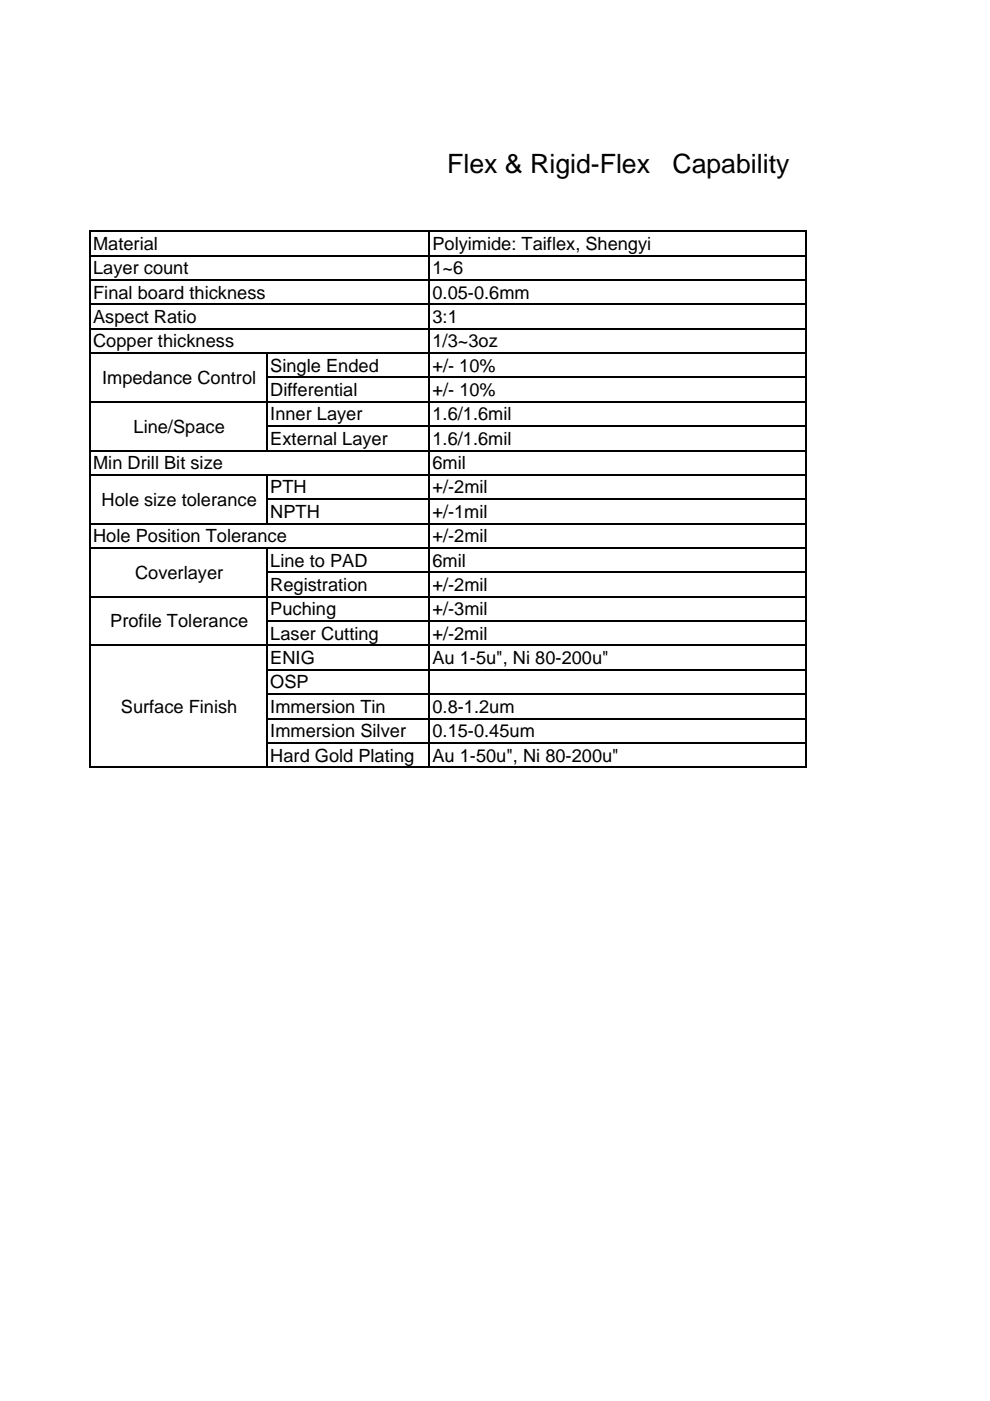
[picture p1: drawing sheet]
<svg xmlns="http://www.w3.org/2000/svg" width="210mm" height="297mm" viewBox="0 0 210 297" stroke-linecap="round" stroke-linejoin="round" font-family="sans-serif">
<defs><g id="words">
<g font-size="5.6">
<text x="94.8" y="36.7">Flex &amp; Rigid-Flex</text>
<text x="142.6" y="36.7">Capability</text>
</g>
<g font-size="3.9">
<text x="19.7" y="53">Material</text>
<text x="91.7" y="53">Polyimide: Taiflex, Shengyi</text>
<text x="19.7" y="58.2">Layer count</text>
<text x="91.7" y="58.2">1~6</text>
<text x="19.7" y="63.3">Final board thickness</text>
<text x="91.7" y="63.3">0.05-0.6mm</text>
<text x="19.7" y="68.5">Aspect Ratio</text>
<text x="91.7" y="68.5">3:1</text>
<text x="19.7" y="73.6">Copper thickness</text>
<text x="91.7" y="73.6">1/3~3oz</text>
<text x="21.7" y="81.4">Impedance Control</text>
<text x="57.3" y="78.8">Single Ended</text>
<text x="57.3" y="84">Differential</text>
<text x="91.7" y="78.8">+/- 10%</text>
<text x="91.7" y="84">+/- 10%</text>
<text x="57.3" y="89.1">Inner Layer</text>
<text x="91.7" y="89.1">1.6/1.6mil</text>
<text x="28.3" y="91.7">Line/Space</text>
<text x="57.3" y="94.3">External Layer</text>
<text x="91.7" y="94.3">1.6/1.6mil</text>
<text x="19.7" y="99.5">Min Drill Bit size</text>
<text x="91.7" y="99.5">6mil</text>
<text x="21.5" y="107.2">Hole size tolerance</text>
<text x="57.3" y="104.6">PTH</text>
<text x="91.7" y="104.6">+/-2mil</text>
<text x="57.3" y="109.8">NPTH</text>
<text x="91.7" y="109.8">+/-1mil</text>
<text x="19.7" y="115">Hole Position Tolerance</text>
<text x="91.7" y="115">+/-2mil</text>
<text x="28.7" y="122.7">Coverlayer</text>
<text x="57.3" y="120.1">Line to PAD</text>
<text x="57.3" y="125.3">Registration</text>
<text x="91.7" y="125.3">+/-2mil</text>
<text x="91.7" y="120.1">6mil</text>
<text x="57.3" y="130.5">Puching</text>
<text x="91.7" y="130.5">+/-3mil</text>
<text x="23.4" y="133">Profile Tolerance</text>
<text x="57.3" y="135.6">Laser Cutting</text>
<text x="91.7" y="135.6">+/-2mil</text>
<text x="57.3" y="140.8">ENIG</text>
<text x="91.7" y="140.8">Au 1-5u&quot;, Ni 80-200u&quot;</text>
<text x="57.3" y="145.9">OSP</text>
<text x="25.6" y="151.1">Surface Finish</text>
<text x="57.3" y="151.1">Immersion Tin</text>
<text x="91.7" y="151.1">0.8-1.2um</text>
<text x="57.3" y="156.3">Immersion Silver</text>
<text x="57.3" y="161.5">Hard Gold Plating</text>
<text x="91.7" y="161.5">Au 1-50u&quot;, Ni 80-200u&quot;</text>
<text x="91.7" y="156.3">0.15-0.45um</text>
</g>
</g></defs>
<g fill="none" stroke="#000" stroke-width=".34">
<path d="M18.9 49h152.2M18.9 54.2h152.2M18.9 59.4h152.2M19.1 48.9v113.9M91 48.9v113.9M170.9 48.9v113.9M18.9 64.5h152.2M18.9 69.7h152.2M18.9 74.9h152.2M56.6 74.7v21M18.9 85.2h152.2M18.9 95.5h152.2"/>
<path d="M56.5 80h114.6M56.5 90.4h114.6M18.9 100.7h152.2M18.9 111h152.2M18.9 116.2h152.2M56.5 105.9h114.6M56.6 100.5v10.7M56.6 116v46.8M18.9 126.5h152.2M18.9 136.8h152.2M56.5 121.3h114.6M56.5 131.7h114.6"/>
<path d="M56.5 142h114.6M56.5 147.2h114.6M56.5 152.3h114.6M56.5 157.5h114.6M18.9 162.7h152.2"/>
</g>
<use href="#words"/>
</svg>
